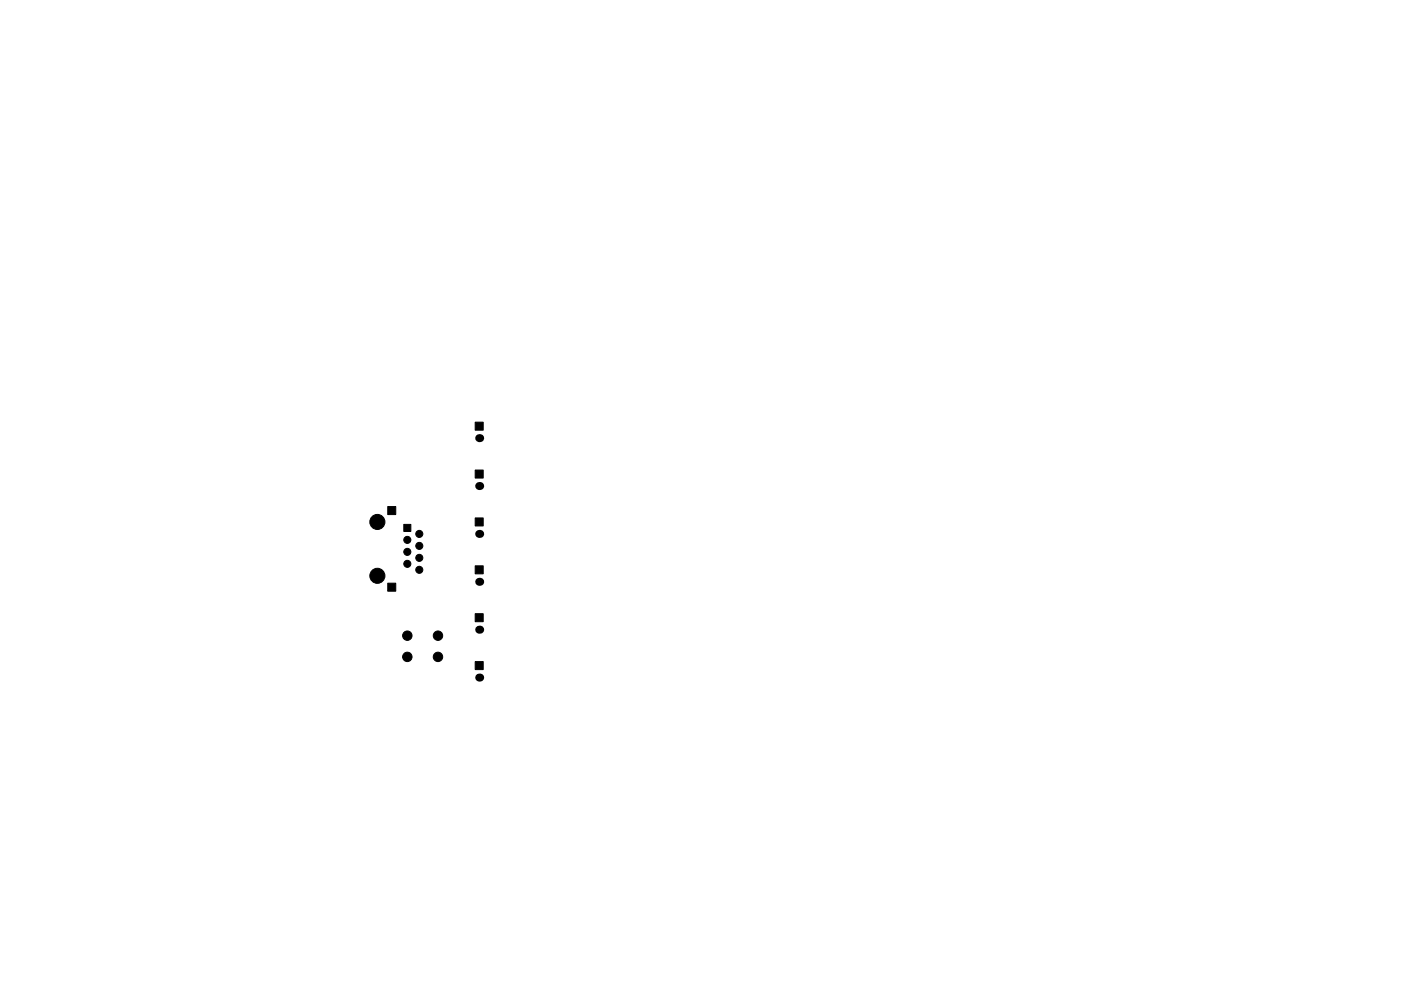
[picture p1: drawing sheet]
<svg xmlns="http://www.w3.org/2000/svg" width="297mm" height="210mm" viewBox="0 0 297 210" stroke-linecap="round" stroke-linejoin="round" font-family="sans-serif">
<g fill="#000" stroke="#000" stroke-width=".21">
<path d="M100.8 89.6h1.6v1.7h-1.6zM82.2 107.5h1.7v1.7h-1.7zM85.6 111.3h1.5v1.5h-1.5zM100.8 109.9h1.6v1.7h-1.6zM100.8 99.7h1.6v1.7h-1.6zM82.2 123.7h1.7v1.7h-1.7zM100.8 130.2h1.6v1.7h-1.6zM100.8 120h1.6v1.7h-1.6zM100.8 140.4h1.6v1.7h-1.6z"/>
<circle cx="80" cy="110.7" r="1.6"/>
<circle cx="86.4" cy="117.1" r=".75"/>
<circle cx="86.4" cy="119.6" r=".75"/>
<circle cx="86.4" cy="114.5" r=".75"/>
<circle cx="88.9" cy="115.8" r=".75"/>
<circle cx="88.9" cy="118.4" r=".75"/>
<circle cx="88.9" cy="113.3" r=".75"/>
<circle cx="80" cy="122.2" r="1.6"/>
<circle cx="86.4" cy="134.9" r="1"/>
<circle cx="86.4" cy="139.4" r="1"/>
<circle cx="88.9" cy="120.9" r=".75"/>
<circle cx="92.9" cy="134.9" r="1"/>
<circle cx="92.9" cy="139.4" r="1"/>
</g>
<g fill="#000">
<circle cx="101.6" cy="93" r=".85"/>
<circle cx="101.6" cy="103.1" r=".85"/>
<circle cx="101.6" cy="113.3" r=".85"/>
<circle cx="101.6" cy="133.6" r=".85"/>
<circle cx="101.6" cy="123.4" r=".85"/>
<circle cx="101.6" cy="143.8" r=".85"/>
</g>
</svg>
